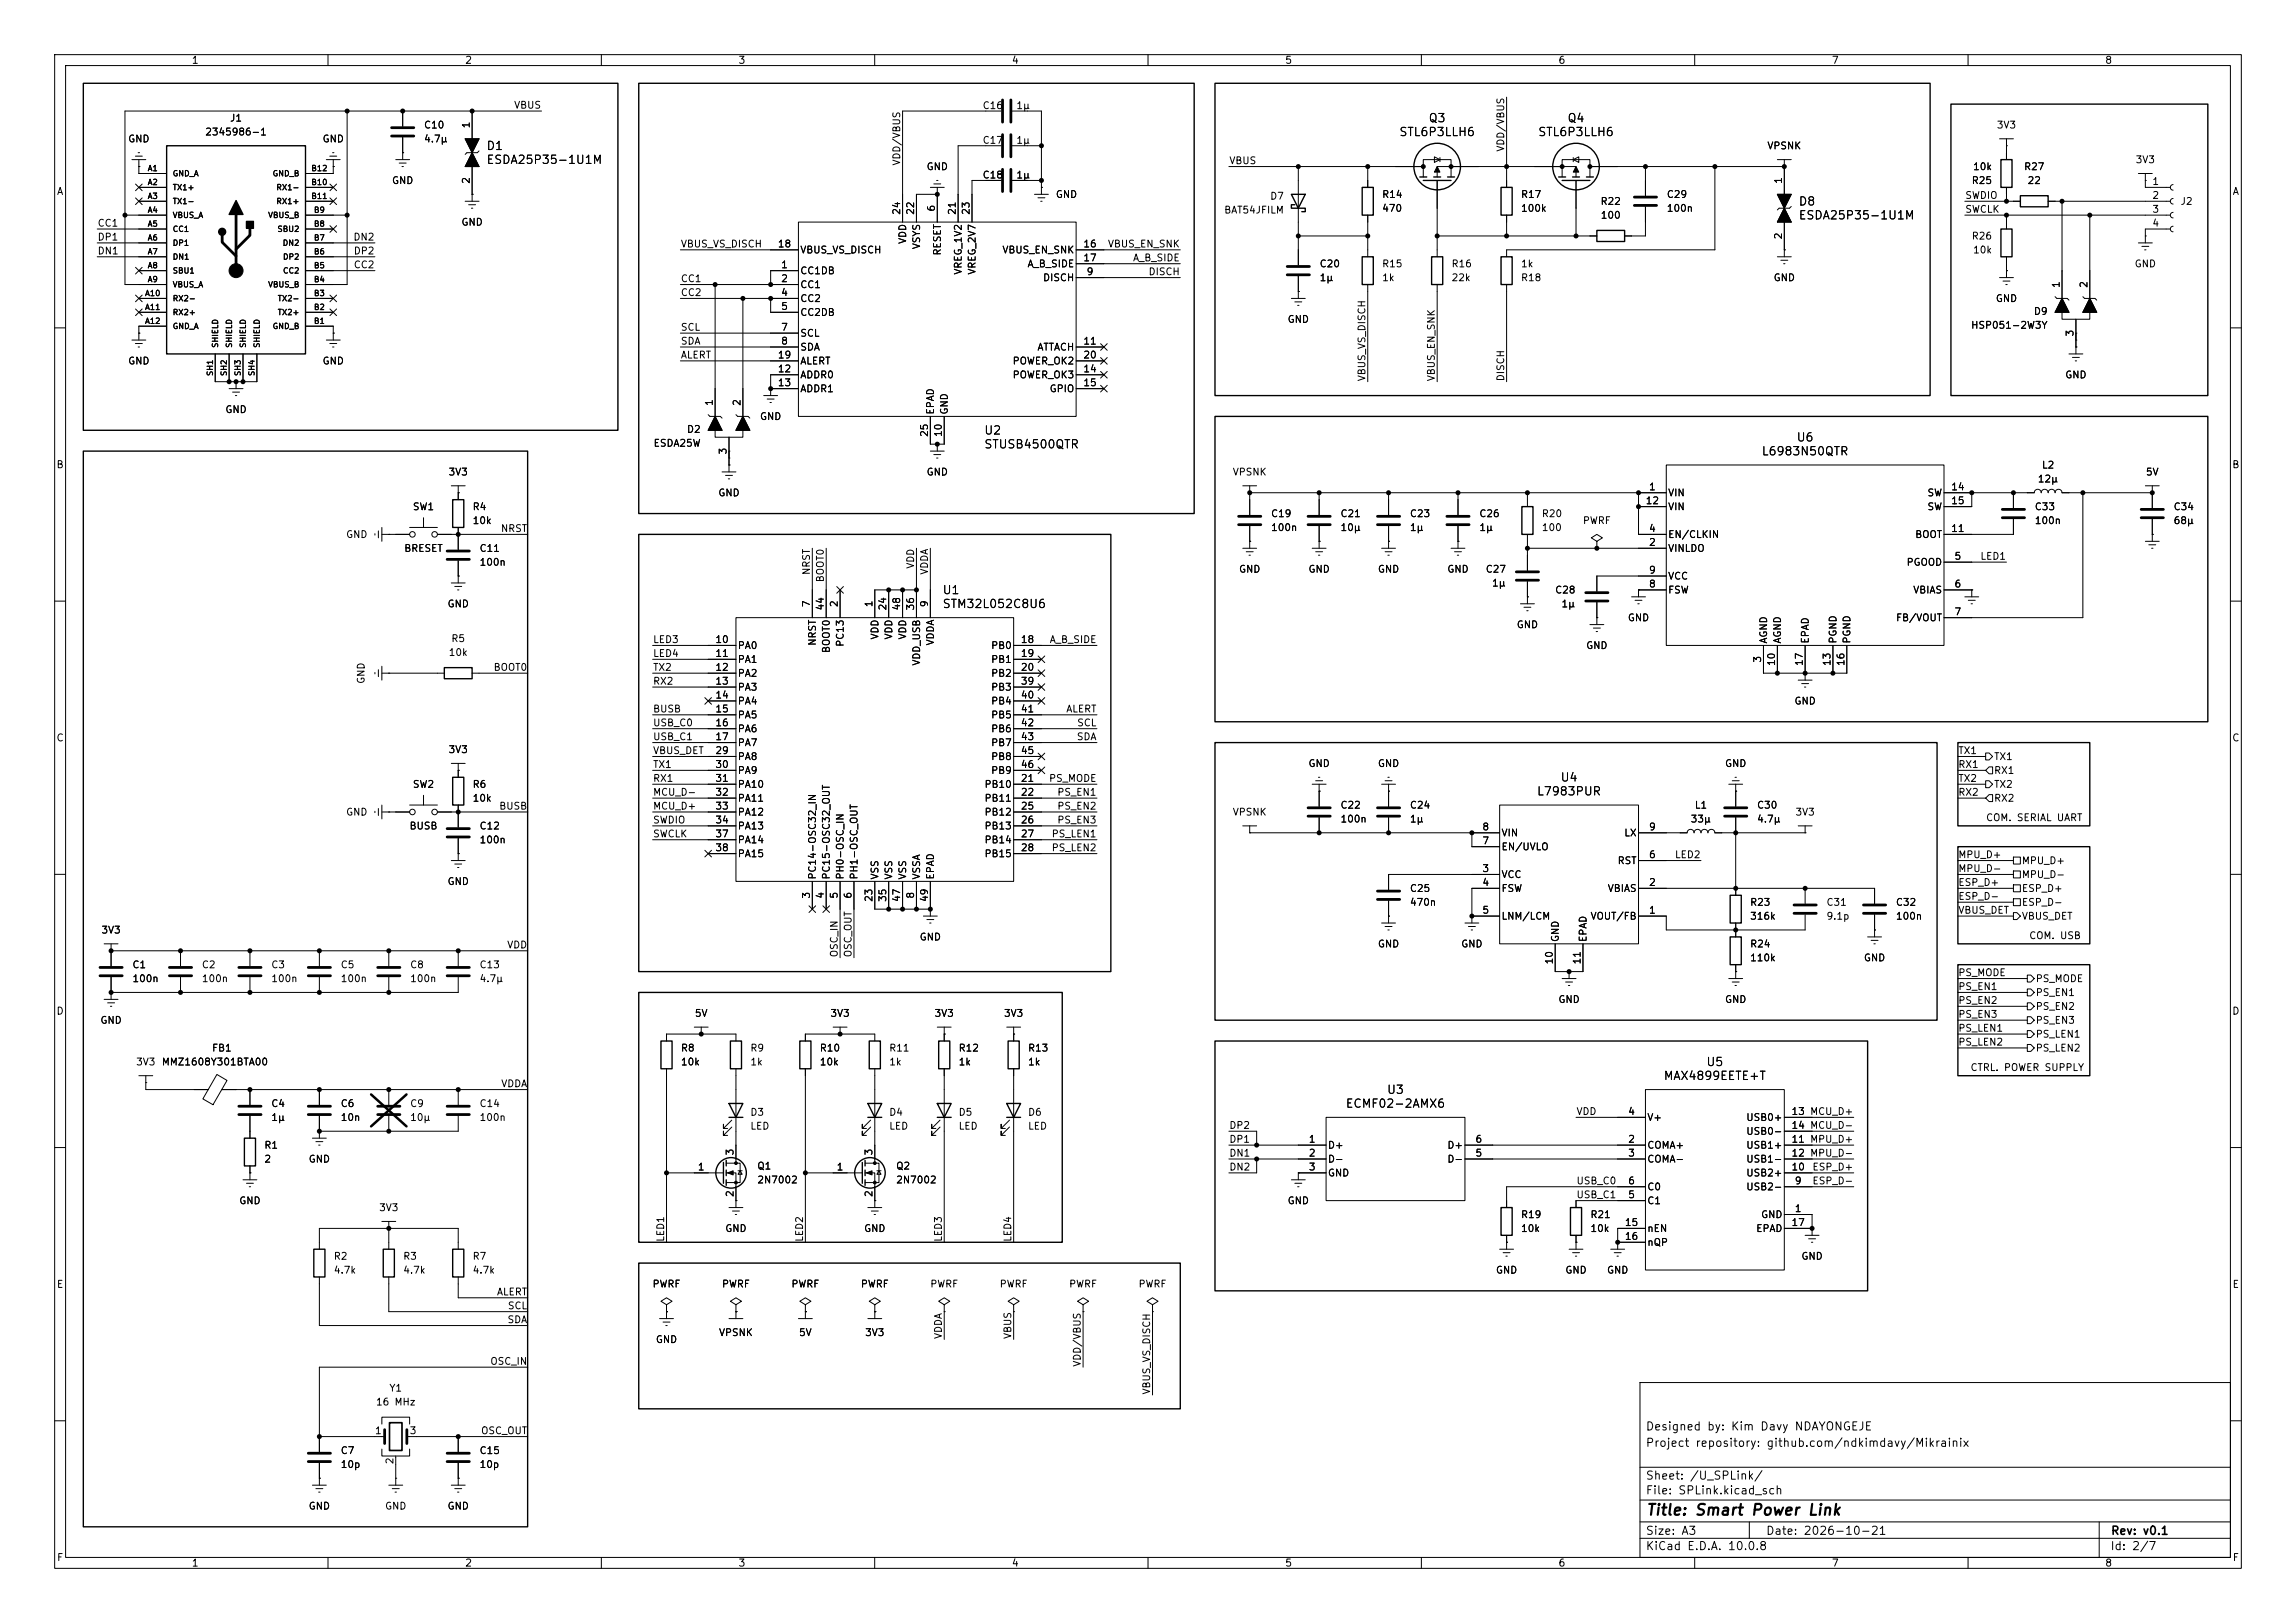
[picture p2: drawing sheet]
<svg xmlns="http://www.w3.org/2000/svg" width="420mm" height="297mm" viewBox="0 0 420 297" stroke-linecap="round" stroke-linejoin="round" font-family="sans-serif">
<defs><g id="words">
<text font-size="2" x="301" y="277.8">Title: Smart Power Link</text>
<g font-size="1.5">
<text x="261.2" y="22.7">Q3</text>
<text x="286.6" y="22.7">Q4</text>
<text x="88.9" y="27.8">D1</text>
<text x="255.8" y="25.3">STL6P3LLH6</text>
<text x="281.2" y="25.3">STL6P3LLH6</text>
<text x="88.9" y="30.4">ESDA25P35-1U1M</text>
<text x="328.9" y="38">D8</text>
<text x="328.9" y="40.5">ESDA25P35-1U1M</text>
<text x="179.9" y="79.9">U2</text>
<text x="179.9" y="82.4">STUSB4500QTR</text>
<text x="322.1" y="83.7">L6983N50QTR</text>
<text x="328.5" y="81.2">U6</text>
<text x="172.3" y="109.1">U1</text>
<text x="172.3" y="111.6">STM32L052C8U6</text>
<text x="285.3" y="143.4">U4</text>
<text x="281" y="145.9">L7983PUR</text>
<text x="312" y="195.5">U5</text>
<text x="246" y="203.1">ECMF02-2AMX6</text>
<text x="253.6" y="200.5">U3</text>
<text x="304.2" y="198">MAX4899EETE+T</text>
<text x="300.9" y="262.1">Designed by: Kim Davy NDAYONGEJE</text>
<text x="300.9" y="265.1">Project repository: github.com/ndkimdavy/Mikrainix</text>
<text x="300.9" y="273.8">File: SPLink.kicad_sch</text>
<text x="300.9" y="271.1">Sheet: /U_SPLink/</text>
<text x="300.9" y="281.2">Size: A3</text>
<text x="322.9" y="281.2">Date: 2026-10-21</text>
<text x="386" y="281.2">Rev: v0.1</text>
<text x="300.9" y="284">KiCad E.D.A. 10.0.8</text>
<text x="385.9" y="284">Id: 2/7</text>
</g>
<g font-size="1.3">
<text x="35" y="12">1</text>
<text x="85" y="12">2</text>
<text x="135" y="12">3</text>
<text x="185" y="12">4</text>
<text x="235" y="12">5</text>
<text x="285" y="12">6</text>
<text x="335" y="12">7</text>
<text x="385" y="12">8</text>
<text x="42" y="22.6">J1</text>
<text x="77.5" y="23.8">C10</text>
<text x="86.2" y="23.6" transform="rotate(-90 86.2 23.6)">1</text>
<text x="93.9" y="20.2">VBUS</text>
<text x="179.6" y="20.3">C16</text>
<text x="185.8" y="20.3">1µ</text>
<text x="365.1" y="23.8">3V3</text>
<text x="23.3" y="26.4">GND</text>
<text x="37.4" y="25.1">2345986-1</text>
<text x="58.9" y="26.4">GND</text>
<text x="77.5" y="26.4">4.7µ</text>
<text x="179.6" y="26.6">C17</text>
<text x="185.8" y="26.6">1µ</text>
<text x="275.5" y="27.9" transform="rotate(-90 275.5 27.9)">VDD/VBUS</text>
<text x="323.2" y="27.6">VPSNK</text>
<text x="10.3" y="36">A</text>
<text x="71.6" y="34">GND</text>
<text x="86.2" y="33.8" transform="rotate(-90 86.2 33.8)">2</text>
<text x="165" y="30.4" transform="rotate(-90 165 30.4)">VDD/VBUS</text>
<text x="169.4" y="31.4">GND</text>
<text x="179.6" y="33">C18</text>
<text x="185.8" y="33">1µ</text>
<text x="224.8" y="30.4">VBUS</text>
<text x="326.3" y="33.8" transform="rotate(-90 326.3 33.8)">1</text>
<text x="360.6" y="34">R25</text>
<text x="360.8" y="31.4">10k</text>
<text x="370.1" y="31.4">R27</text>
<text x="370.8" y="34">22</text>
<text x="390.5" y="30.2">3V3</text>
<text x="393.6" y="34.2">1</text>
<text x="408.3" y="36">A</text>
<text x="17.8" y="41.8">CC1</text>
<text x="84.3" y="41.6">GND</text>
<text x="165" y="39.4" transform="rotate(-90 165 39.4)">24</text>
<text x="167.5" y="39.4" transform="rotate(-90 167.5 39.4)">22</text>
<text x="171.3" y="38.8" transform="rotate(-90 171.3 38.8)">6</text>
<text x="175.1" y="39.4" transform="rotate(-90 175.1 39.4)">21</text>
<text x="177.7" y="39.4" transform="rotate(-90 177.7 39.4)">23</text>
<text x="193" y="36.5">GND</text>
<text x="223.8" y="39.4">BAT54JFILM</text>
<text x="232.2" y="36.8">D7</text>
<text x="252.7" y="36.5">R14</text>
<text x="252.7" y="39.1">470</text>
<text x="278.1" y="36.5">R17</text>
<text x="278.1" y="39.1">100k</text>
<text x="292.7" y="37.8">R22</text>
<text x="292.7" y="40.3">100</text>
<text x="304.8" y="36.5">C29</text>
<text x="304.8" y="39.1">100n</text>
<text x="359.4" y="36.7">SWDIO</text>
<text x="359.4" y="39.2">SWCLK</text>
<text x="393.6" y="36.7">2</text>
<text x="393.6" y="39.2">3</text>
<text x="393.6" y="41.8">4</text>
<text x="398.8" y="37.8">J2</text>
<text x="17.8" y="44.3">DP1</text>
<text x="17.8" y="46.9">DN1</text>
<text x="64.5" y="44.3">DN2</text>
<text x="64.6" y="46.9">DP2</text>
<text x="124.4" y="45.6">VBUS_VS_DISCH</text>
<text x="142.2" y="45.6">18</text>
<text x="146.3" y="46.7">VBUS_VS_DISCH</text>
<text x="166.1" y="44.7" transform="rotate(-90 166.1 44.7)">VDD</text>
<text x="168.6" y="45.7" transform="rotate(-90 168.6 45.7)">VSYS</text>
<text x="172.4" y="46.9" transform="rotate(-90 172.4 46.9)">RESET</text>
<text x="183.2" y="46.7">VBUS_EN_SNK</text>
<text x="198.1" y="45.6">16</text>
<text x="202.5" y="45.6">VBUS_EN_SNK</text>
<text x="326.3" y="43.9" transform="rotate(-90 326.3 43.9)">2</text>
<text x="360.6" y="44.1">R26</text>
<text x="360.8" y="46.7">10k</text>
<text x="64.6" y="49.4">CC2</text>
<text x="124.4" y="51.9">CC1</text>
<text x="142.8" y="49.4">1</text>
<text x="142.8" y="51.9">2</text>
<text x="146.3" y="50.5">CC1DB</text>
<text x="146.3" y="53">CC1</text>
<text x="176.2" y="50.4" transform="rotate(-90 176.2 50.4)">VREG_1V2</text>
<text x="178.8" y="50.4" transform="rotate(-90 178.8 50.4)">VREG_2V7</text>
<text x="187.8" y="49.2">A_B_SIDE</text>
<text x="190.7" y="51.8">DISCH</text>
<text x="198.1" y="48.1">17</text>
<text x="198.7" y="50.7">9</text>
<text x="207.1" y="48.1">A_B_SIDE</text>
<text x="210" y="50.7">DISCH</text>
<text x="241.3" y="49.2">C20</text>
<text x="241.3" y="51.8">1µ</text>
<text x="252.7" y="49.2">R15</text>
<text x="252.7" y="51.8">1k</text>
<text x="265.4" y="49.2">R16</text>
<text x="265.4" y="51.8">22k</text>
<text x="278.1" y="51.8">R18</text>
<text x="278.1" y="49.2">1k</text>
<text x="324.3" y="51.8">GND</text>
<text x="377.1" y="52.8" transform="rotate(-90 377.1 52.8)">1</text>
<text x="382.1" y="52.8" transform="rotate(-90 382.1 52.8)">2</text>
<text x="390.4" y="49.2">GND</text>
<text x="124.4" y="54.5">CC2</text>
<text x="142.8" y="54.5">4</text>
<text x="142.8" y="57">5</text>
<text x="146.3" y="55.6">CC2</text>
<text x="146.3" y="58.1">CC2DB</text>
<text x="235.4" y="59.4">GND</text>
<text x="365" y="55.6">GND</text>
<text x="371.9" y="57.9">D9</text>
<text x="124.4" y="60.8">SCL</text>
<text x="124.4" y="63.4">SDA</text>
<text x="124.4" y="65.9">ALERT</text>
<text x="142.2" y="65.9">19</text>
<text x="142.8" y="60.8">7</text>
<text x="142.8" y="63.4">8</text>
<text x="146.3" y="61.9">SCL</text>
<text x="146.3" y="64.5">SDA</text>
<text x="189.7" y="64.5">ATTACH</text>
<text x="198.1" y="63.4">11</text>
<text x="198.1" y="65.9">20</text>
<text x="360.4" y="60.5">HSP051-2W3Y</text>
<text x="379.6" y="61.7" transform="rotate(-90 379.6 61.7)">3</text>
<text x="23.3" y="67">GND</text>
<text x="58.9" y="67">GND</text>
<text x="142.2" y="68.4">12</text>
<text x="142.2" y="71">13</text>
<text x="146.3" y="69.5">ADDR0</text>
<text x="146.3" y="67">ALERT</text>
<text x="185.1" y="69.5">POWER_OK3</text>
<text x="185.1" y="67">POWER_OK2</text>
<text x="198.1" y="68.4">14</text>
<text x="198.1" y="71">15</text>
<text x="250.1" y="69.9" transform="rotate(-90 250.1 69.9)">VBUS_VS_DISCH</text>
<text x="262.8" y="69.9" transform="rotate(-90 262.8 69.9)">VBUS_EN_SNK</text>
<text x="275.5" y="69.9" transform="rotate(-90 275.5 69.9)">DISCH</text>
<text x="377.7" y="69.5">GND</text>
<text x="41.1" y="75.9">GND</text>
<text x="130.7" y="74.4" transform="rotate(-90 130.7 74.4)">1</text>
<text x="135.8" y="74.4" transform="rotate(-90 135.8 74.4)">2</text>
<text x="138.9" y="77.2">GND</text>
<text x="146.3" y="72.1">ADDR1</text>
<text x="171.1" y="76" transform="rotate(-90 171.1 76)">EPAD</text>
<text x="173.7" y="76" transform="rotate(-90 173.7 76)">GND</text>
<text x="191.9" y="72.1">GPIO</text>
<text x="119.4" y="82.1">ESDA25W</text>
<text x="125.6" y="79.5">D2</text>
<text x="133.2" y="83.3" transform="rotate(-90 133.2 83.3)">3</text>
<text x="170" y="80.1" transform="rotate(-90 170 80.1)">25</text>
<text x="172.6" y="80.1" transform="rotate(-90 172.6 80.1)">10</text>
<text x="10.2" y="86">B</text>
<text x="81.9" y="87.3">3V3</text>
<text x="169.4" y="87.3">GND</text>
<text x="225.4" y="87.3">VPSNK</text>
<text x="372.6" y="88.6">12µ</text>
<text x="373.4" y="86.1">L2</text>
<text x="392.4" y="87.3">5V</text>
<text x="408.2" y="86">B</text>
<text x="75.4" y="93.7">SW1</text>
<text x="86.3" y="93.7">R4</text>
<text x="131.3" y="91.1">GND</text>
<text x="232.4" y="94.9">C19</text>
<text x="245.1" y="94.9">C21</text>
<text x="257.8" y="94.9">C23</text>
<text x="270.5" y="94.9">C26</text>
<text x="281.9" y="94.9">R20</text>
<text x="300.9" y="92.6">12</text>
<text x="301.5" y="90">1</text>
<text x="305" y="91.1">VIN</text>
<text x="305" y="93.7">VIN</text>
<text x="352.5" y="91.1">SW</text>
<text x="352.5" y="93.7">SW</text>
<text x="356.8" y="90">14</text>
<text x="356.8" y="92.6">15</text>
<text x="372.1" y="93.7">C33</text>
<text x="397.5" y="93.7">C34</text>
<text x="63.2" y="98.8">GND</text>
<text x="73.8" y="101.3">BRESET</text>
<text x="86.3" y="96.2">10k</text>
<text x="87.6" y="101.3">C11</text>
<text x="91.5" y="97.7">NRST</text>
<text x="232.4" y="97.5">100n</text>
<text x="245.1" y="97.5">10µ</text>
<text x="257.8" y="97.5">1µ</text>
<text x="270.5" y="97.5">1µ</text>
<text x="281.9" y="97.5">100</text>
<text x="289.4" y="96.2">PWRF</text>
<text x="301.5" y="100.2">2</text>
<text x="301.5" y="97.7">4</text>
<text x="305" y="101.3">VINLDO</text>
<text x="305" y="98.8">EN/CLKIN</text>
<text x="350.2" y="98.8">BOOT</text>
<text x="356.8" y="97.7">11</text>
<text x="372.1" y="96.2">100n</text>
<text x="397.5" y="96.2">68µ</text>
<text x="87.6" y="103.8">100n</text>
<text x="148.5" y="105.3" transform="rotate(-90 148.5 105.3)">NRST</text>
<text x="151" y="106.7" transform="rotate(-90 151 106.7)">BOOT0</text>
<text x="167.5" y="104.2" transform="rotate(-90 167.5 104.2)">VDD</text>
<text x="170.1" y="105.3" transform="rotate(-90 170.1 105.3)">VDDA</text>
<text x="226.5" y="105.1">GND</text>
<text x="239.2" y="105.1">GND</text>
<text x="251.9" y="105.1">GND</text>
<text x="264.6" y="105.1">GND</text>
<text x="271.7" y="105.1">C27</text>
<text x="272.8" y="107.6">1µ</text>
<text x="301.5" y="107.8">8</text>
<text x="301.5" y="105.3">9</text>
<text x="305" y="106.4">VCC</text>
<text x="348.6" y="103.8">PGOOD</text>
<text x="357.4" y="102.7">5</text>
<text x="357.4" y="107.8">6</text>
<text x="362.1" y="102.7">LED1</text>
<text x="81.8" y="111.5">GND</text>
<text x="148.5" y="111.2" transform="rotate(-90 148.5 111.2)">7</text>
<text x="151" y="111.8" transform="rotate(-90 151 111.8)">44</text>
<text x="153.5" y="111.2" transform="rotate(-90 153.5 111.2)">2</text>
<text x="159.9" y="111.2" transform="rotate(-90 159.9 111.2)">1</text>
<text x="162.4" y="111.8" transform="rotate(-90 162.4 111.8)">24</text>
<text x="165" y="111.8" transform="rotate(-90 165 111.8)">48</text>
<text x="167.5" y="111.8" transform="rotate(-90 167.5 111.8)">36</text>
<text x="170" y="111.2" transform="rotate(-90 170 111.2)">9</text>
<text x="284.4" y="108.9">C28</text>
<text x="285.5" y="111.5">1µ</text>
<text x="297.7" y="114">GND</text>
<text x="305" y="108.9">FSW</text>
<text x="346.7" y="114">FB/VOUT</text>
<text x="349.9" y="108.9">VBIAS</text>
<text x="357.4" y="112.9">7</text>
<text x="82.5" y="117.8">R5</text>
<text x="119.4" y="118">LED3</text>
<text x="130.7" y="118">10</text>
<text x="134.8" y="119.1">PA0</text>
<text x="149.6" y="118.3" transform="rotate(-90 149.6 118.3)">NRST</text>
<text x="152.1" y="119.6" transform="rotate(-90 152.1 119.6)">BOOT0</text>
<text x="154.6" y="118.5" transform="rotate(-90 154.6 118.5)">PC13</text>
<text x="161" y="117.1" transform="rotate(-90 161 117.1)">VDD</text>
<text x="163.5" y="117.1" transform="rotate(-90 163.5 117.1)">VDD</text>
<text x="166.1" y="117.1" transform="rotate(-90 166.1 117.1)">VDD</text>
<text x="171.1" y="118.2" transform="rotate(-90 171.1 118.2)">VDDA</text>
<text x="181.2" y="119.1">PB0</text>
<text x="186.6" y="118">18</text>
<text x="191.9" y="118">A_B_SIDE</text>
<text x="277.3" y="115.3">GND</text>
<text x="290" y="119.1">GND</text>
<text x="323.5" y="117.9" transform="rotate(-90 323.5 117.9)">AGND</text>
<text x="326.1" y="117.9" transform="rotate(-90 326.1 117.9)">AGND</text>
<text x="331.2" y="117.9" transform="rotate(-90 331.2 117.9)">EPAD</text>
<text x="336.2" y="117.9" transform="rotate(-90 336.2 117.9)">PGND</text>
<text x="338.8" y="117.9" transform="rotate(-90 338.8 117.9)">PGND</text>
<text x="67" y="125.3" transform="rotate(-90 67 125.3)">GND</text>
<text x="82" y="120.3">10k</text>
<text x="90.2" y="123.1">BOOT0</text>
<text x="119.4" y="120.5">LED4</text>
<text x="119.4" y="125.6">RX2</text>
<text x="119.4" y="123.1">TX2</text>
<text x="130.7" y="120.5">11</text>
<text x="130.7" y="123.1">12</text>
<text x="130.7" y="125.6">13</text>
<text x="134.8" y="121.6">PA1</text>
<text x="134.8" y="124.2">PA2</text>
<text x="168.6" y="121.9" transform="rotate(-90 168.6 121.9)">VDD_USB</text>
<text x="181.2" y="121.6">PB1</text>
<text x="181.2" y="124.2">PB2</text>
<text x="186.6" y="120.5">19</text>
<text x="186.6" y="123.1">20</text>
<text x="186.6" y="125.6">39</text>
<text x="322.4" y="121.4" transform="rotate(-90 322.4 121.4)">3</text>
<text x="325" y="122" transform="rotate(-90 325 122)">10</text>
<text x="330.1" y="122" transform="rotate(-90 330.1 122)">17</text>
<text x="335.1" y="122" transform="rotate(-90 335.1 122)">13</text>
<text x="337.7" y="122" transform="rotate(-90 337.7 122)">16</text>
<text x="119.4" y="130.7">BUSB</text>
<text x="130.7" y="128.1">14</text>
<text x="130.7" y="130.7">15</text>
<text x="134.8" y="126.7">PA3</text>
<text x="134.8" y="129.2">PA4</text>
<text x="134.8" y="131.8">PA5</text>
<text x="181.2" y="126.7">PB3</text>
<text x="181.2" y="129.2">PB4</text>
<text x="181.2" y="131.8">PB5</text>
<text x="186.6" y="128.1">40</text>
<text x="186.6" y="130.7">41</text>
<text x="194.9" y="130.7">ALERT</text>
<text x="328.1" y="129.2">GND</text>
<text x="10.2" y="136">C</text>
<text x="119.4" y="133.2">USB_C0</text>
<text x="119.4" y="135.8">USB_C1</text>
<text x="130.7" y="133.2">16</text>
<text x="130.7" y="135.8">17</text>
<text x="134.8" y="134.3">PA6</text>
<text x="134.8" y="136.9">PA7</text>
<text x="181.2" y="134.3">PB6</text>
<text x="181.2" y="136.9">PB7</text>
<text x="186.6" y="133.2">42</text>
<text x="186.6" y="135.8">43</text>
<text x="196.9" y="135.8">SDA</text>
<text x="196.9" y="133.2">SCL</text>
<text x="408.2" y="136">C</text>
<text x="81.9" y="138.1">3V3</text>
<text x="119.4" y="138.3">VBUS_DET</text>
<text x="119.4" y="143.4">RX1</text>
<text x="119.4" y="140.8">TX1</text>
<text x="130.7" y="138.3">29</text>
<text x="130.7" y="140.8">30</text>
<text x="130.7" y="143.4">31</text>
<text x="134.8" y="139.4">PA8</text>
<text x="134.8" y="141.9">PA9</text>
<text x="181.2" y="139.4">PB8</text>
<text x="181.2" y="141.9">PB9</text>
<text x="186.6" y="143.4">21</text>
<text x="186.6" y="138.3">45</text>
<text x="186.6" y="140.8">46</text>
<text x="191.8" y="143.4">PS_MODE</text>
<text x="239.2" y="140.7">GND</text>
<text x="251.9" y="140.7">GND</text>
<text x="315.4" y="140.7">GND</text>
<text x="358.1" y="140.8">RX1</text>
<text x="358.1" y="143.4">TX2</text>
<text x="358.1" y="138.3">TX1</text>
<text x="364.7" y="139.4">TX1</text>
<text x="364.7" y="141.9">RX1</text>
<text x="63.2" y="149.6">GND</text>
<text x="75.4" y="144.5">SW2</text>
<text x="86.3" y="144.5">R6</text>
<text x="86.3" y="147">10k</text>
<text x="91.2" y="148.5">BUSB</text>
<text x="119.4" y="148.5">MCU_D+</text>
<text x="119.4" y="145.9">MCU_D-</text>
<text x="130.7" y="145.9">32</text>
<text x="130.7" y="148.5">33</text>
<text x="134.8" y="144.5">PA10</text>
<text x="134.8" y="147">PA11</text>
<text x="134.8" y="149.6">PA12</text>
<text x="180" y="144.5">PB10</text>
<text x="180" y="147">PB11</text>
<text x="180" y="149.6">PB12</text>
<text x="186.6" y="145.9">22</text>
<text x="186.6" y="148.5">25</text>
<text x="193.3" y="148.5">PS_EN2</text>
<text x="193.3" y="145.9">PS_EN1</text>
<text x="225.4" y="149.6">VPSNK</text>
<text x="245.1" y="148.3">C22</text>
<text x="257.8" y="148.3">C24</text>
<text x="309.9" y="148.3">L1</text>
<text x="321.3" y="148.3">C30</text>
<text x="328.3" y="149.6">3V3</text>
<text x="358.1" y="145.9">RX2</text>
<text x="364.7" y="144.5">TX2</text>
<text x="364.7" y="147">RX2</text>
<text x="74.8" y="152.1">BUSB</text>
<text x="87.6" y="152.1">C12</text>
<text x="87.6" y="154.6">100n</text>
<text x="119.4" y="151">SWDIO</text>
<text x="119.4" y="153.5">SWCLK</text>
<text x="130.7" y="151">34</text>
<text x="130.7" y="153.5">37</text>
<text x="134.8" y="152.1">PA13</text>
<text x="134.8" y="154.6">PA14</text>
<text x="180" y="152.1">PB13</text>
<text x="180" y="154.6">PB14</text>
<text x="186.6" y="151">26</text>
<text x="186.6" y="153.5">27</text>
<text x="192.3" y="153.5">PS_LEN1</text>
<text x="193.3" y="151">PS_EN3</text>
<text x="245.1" y="150.8">100n</text>
<text x="257.8" y="150.8">1µ</text>
<text x="271" y="154.8">7</text>
<text x="271" y="152.3">8</text>
<text x="274.5" y="155.9">EN/UVLO</text>
<text x="274.5" y="153.4">VIN</text>
<text x="297" y="153.4">LX</text>
<text x="301.5" y="152.3">9</text>
<text x="309.1" y="150.8">33µ</text>
<text x="321.3" y="150.8">4.7µ</text>
<text x="363.2" y="150.6">COM. SERIAL UART</text>
<text x="130.7" y="156.1">38</text>
<text x="134.8" y="157.2">PA15</text>
<text x="149.6" y="161.1" transform="rotate(-90 149.6 161.1)">PC14-OSC32_IN</text>
<text x="152.1" y="161.1" transform="rotate(-90 152.1 161.1)">PC15-OSC32_OUT</text>
<text x="154.6" y="161.1" transform="rotate(-90 154.6 161.1)">PH0-OSC_IN</text>
<text x="157.2" y="161.1" transform="rotate(-90 157.2 161.1)">PH1-OSC_OUT</text>
<text x="161" y="161.1" transform="rotate(-90 161 161.1)">VSS</text>
<text x="163.5" y="161.1" transform="rotate(-90 163.5 161.1)">VSS</text>
<text x="166.1" y="161.1" transform="rotate(-90 166.1 161.1)">VSS</text>
<text x="168.6" y="161.1" transform="rotate(-90 168.6 161.1)">VSSA</text>
<text x="171.1" y="161.1" transform="rotate(-90 171.1 161.1)">EPAD</text>
<text x="180" y="157.2">PB15</text>
<text x="186.6" y="156.1">28</text>
<text x="192.3" y="156.1">PS_LEN2</text>
<text x="271" y="159.9">3</text>
<text x="274.5" y="161">VCC</text>
<text x="295.8" y="158.4">RST</text>
<text x="301.5" y="157.3">6</text>
<text x="306.3" y="157.4">LED2</text>
<text x="358.1" y="159.9">MPU_D-</text>
<text x="358.1" y="157.4">MPU_D+</text>
<text x="369.7" y="158.4">MPU_D+</text>
<text x="369.7" y="161">MPU_D-</text>
<text x="81.8" y="162.3">GND</text>
<text x="148.5" y="164.6" transform="rotate(-90 148.5 164.6)">3</text>
<text x="151" y="164.6" transform="rotate(-90 151 164.6)">4</text>
<text x="153.5" y="164.6" transform="rotate(-90 153.5 164.6)">5</text>
<text x="156.1" y="164.6" transform="rotate(-90 156.1 164.6)">6</text>
<text x="159.9" y="165.2" transform="rotate(-90 159.9 165.2)">23</text>
<text x="162.4" y="165.2" transform="rotate(-90 162.4 165.2)">35</text>
<text x="165" y="165.2" transform="rotate(-90 165 165.2)">47</text>
<text x="167.5" y="164.6" transform="rotate(-90 167.5 164.6)">8</text>
<text x="170" y="165.2" transform="rotate(-90 170 165.2)">49</text>
<text x="257.8" y="163.5">C25</text>
<text x="257.8" y="166.1">470n</text>
<text x="271" y="162.4">4</text>
<text x="271" y="167.5">5</text>
<text x="274.5" y="163.5">FSW</text>
<text x="294" y="163.5">VBIAS</text>
<text x="301.5" y="167.5">1</text>
<text x="301.5" y="162.4">2</text>
<text x="320" y="166.1">R23</text>
<text x="334" y="166.1">C31</text>
<text x="346.7" y="166.1">C32</text>
<text x="358.1" y="162.4">ESP_D+</text>
<text x="358.1" y="165">ESP_D-</text>
<text x="358.1" y="167.5">VBUS_DET</text>
<text x="369.7" y="166.1">ESP_D-</text>
<text x="369.7" y="163.5">ESP_D+</text>
<text x="18.4" y="171.1">3V3</text>
<text x="92.7" y="173.9">VDD</text>
<text x="168.1" y="172.4">GND</text>
<text x="251.9" y="173.7">GND</text>
<text x="267.2" y="173.7">GND</text>
<text x="274.5" y="168.6">LNM/LCM</text>
<text x="285.4" y="172.5" transform="rotate(-90 285.4 172.5)">GND</text>
<text x="290.5" y="172.5" transform="rotate(-90 290.5 172.5)">EPAD</text>
<text x="290.8" y="168.6">VOUT/FB</text>
<text x="320" y="168.6">316k</text>
<text x="320" y="173.7">R24</text>
<text x="334" y="168.6">9.1p</text>
<text x="346.7" y="168.6">100n</text>
<text x="369.7" y="168.6">VBUS_DET</text>
<text x="371.1" y="172.2">COM. USB</text>
<text x="24.1" y="177.5">C1</text>
<text x="36.8" y="177.5">C2</text>
<text x="49.5" y="177.5">C3</text>
<text x="62.2" y="177.5">C5</text>
<text x="74.9" y="177.5">C8</text>
<text x="87.6" y="177.5">C13</text>
<text x="153.5" y="175.3" transform="rotate(-90 153.5 175.3)">OSC_IN</text>
<text x="156.1" y="175.3" transform="rotate(-90 156.1 175.3)">OSC_OUT</text>
<text x="284.3" y="176.6" transform="rotate(-90 284.3 176.6)">10</text>
<text x="289.4" y="176.6" transform="rotate(-90 289.4 176.6)">11</text>
<text x="320" y="176.2">110k</text>
<text x="340.8" y="176.2">GND</text>
<text x="358.1" y="178.9">PS_MODE</text>
<text x="10.2" y="186">D</text>
<text x="24.1" y="180">100n</text>
<text x="36.8" y="180">100n</text>
<text x="49.5" y="180">100n</text>
<text x="62.2" y="180">100n</text>
<text x="74.9" y="180">100n</text>
<text x="87.6" y="180">4.7µ</text>
<text x="285" y="183.8">GND</text>
<text x="315.4" y="183.8">GND</text>
<text x="358.1" y="184">PS_EN2</text>
<text x="358.1" y="181.5">PS_EN1</text>
<text x="372.3" y="185.1">PS_EN2</text>
<text x="372.3" y="180">PS_MODE</text>
<text x="372.3" y="182.6">PS_EN1</text>
<text x="408.2" y="186">D</text>
<text x="18.3" y="187.7">GND</text>
<text x="127" y="186.4">5V</text>
<text x="151.8" y="186.4">3V3</text>
<text x="170.8" y="186.4">3V3</text>
<text x="183.5" y="186.4">3V3</text>
<text x="358.1" y="186.6">PS_EN3</text>
<text x="358.1" y="189.1">PS_LEN1</text>
<text x="358.1" y="191.6">PS_LEN2</text>
<text x="372.3" y="187.7">PS_EN3</text>
<text x="372.3" y="190.2">PS_LEN1</text>
<text x="24.8" y="195.3">3V3</text>
<text x="29.5" y="195.3">MMZ1608Y301BTA00</text>
<text x="38.7" y="192.7">FB1</text>
<text x="124.4" y="192.7">R8</text>
<text x="124.4" y="195.3">10k</text>
<text x="137.1" y="192.7">R9</text>
<text x="137.1" y="195.3">1k</text>
<text x="149.8" y="192.7">R10</text>
<text x="149.8" y="195.3">10k</text>
<text x="162.5" y="192.7">R11</text>
<text x="162.5" y="195.3">1k</text>
<text x="175.2" y="192.7">R12</text>
<text x="175.2" y="195.3">1k</text>
<text x="187.9" y="192.7">R13</text>
<text x="187.9" y="195.3">1k</text>
<text x="360.3" y="196.3">CTRL. POWER SUPPLY</text>
<text x="372.3" y="192.7">PS_LEN2</text>
<text x="49.5" y="202.9">C4</text>
<text x="62.2" y="202.9">C6</text>
<text x="74.9" y="202.9">C9</text>
<text x="87.6" y="202.9">C14</text>
<text x="91.6" y="199.3">VDDA</text>
<text x="49.5" y="205.4">1µ</text>
<text x="62.2" y="205.4">10n</text>
<text x="74.9" y="205.4">10µ</text>
<text x="87.6" y="205.4">100n</text>
<text x="137.1" y="204.5">D3</text>
<text x="137.1" y="207">LED</text>
<text x="162.5" y="204.5">D4</text>
<text x="162.5" y="207">LED</text>
<text x="175.2" y="204.5">D5</text>
<text x="175.2" y="207">LED</text>
<text x="187.9" y="204.5">D6</text>
<text x="187.9" y="207">LED</text>
<text x="224.8" y="209.4">DP1</text>
<text x="224.8" y="206.9">DP2</text>
<text x="239.3" y="209.4">1</text>
<text x="269.8" y="209.4">6</text>
<text x="288.3" y="204.3">VDD</text>
<text x="297.7" y="209.4">2</text>
<text x="297.7" y="204.3">4</text>
<text x="301.2" y="205.4">V+</text>
<text x="319.3" y="205.4">USB0+</text>
<text x="319.3" y="208">USB0-</text>
<text x="327.6" y="209.4">11 MPU_D+</text>
<text x="327.6" y="204.3">13 MCU_D+</text>
<text x="327.6" y="206.9">14 MCU_D-</text>
<text x="327.6" y="209.4">11</text>
<text x="327.6" y="204.3">13</text>
<text x="327.6" y="206.9">14</text>
<text x="48.2" y="210.5">R1</text>
<text x="48.2" y="213.1">2</text>
<text x="56.4" y="213.1">GND</text>
<text x="127.5" y="214.5">1</text>
<text x="134.5" y="211.6" transform="rotate(-90 134.5 211.6)">3</text>
<text x="138.4" y="214.3">Q1</text>
<text x="152.9" y="214.5">1</text>
<text x="159.9" y="211.6" transform="rotate(-90 159.9 211.6)">3</text>
<text x="163.8" y="214.3">Q2</text>
<text x="224.8" y="212">DN1</text>
<text x="224.8" y="214.5">DN2</text>
<text x="239.3" y="212">2</text>
<text x="239.3" y="214.5">3</text>
<text x="242.8" y="210.5">D+</text>
<text x="242.8" y="213.1">D-</text>
<text x="242.8" y="215.6">GND</text>
<text x="264.6" y="213.1">D-</text>
<text x="264.6" y="210.5">D+</text>
<text x="269.8" y="212">5</text>
<text x="297.7" y="212">3</text>
<text x="301.2" y="210.5">COMA+</text>
<text x="301.2" y="213.1">COMA-</text>
<text x="319.3" y="215.6">USB2+</text>
<text x="319.3" y="210.5">USB1+</text>
<text x="319.3" y="213.1">USB1-</text>
<text x="327.6" y="214.5">10</text>
<text x="327.6" y="212">12 MPU_D-</text>
<text x="327.6" y="212">12</text>
<text x="331.4" y="214.5">ESP_D+</text>
<text x="43.7" y="220.7">GND</text>
<text x="69.2" y="221.9">3V3</text>
<text x="134.5" y="219.2" transform="rotate(-90 134.5 219.2)">2</text>
<text x="138.4" y="216.9">2N7002</text>
<text x="159.9" y="219.2" transform="rotate(-90 159.9 219.2)">2</text>
<text x="163.8" y="216.9">2N7002</text>
<text x="235.4" y="220.7">GND</text>
<text x="288.3" y="217">USB_C0</text>
<text x="288.3" y="219.6">USB_C1</text>
<text x="297.7" y="219.6">5</text>
<text x="297.7" y="217">6</text>
<text x="301.2" y="220.7">C1</text>
<text x="301.2" y="218.1">C0</text>
<text x="319.3" y="218.1">USB2-</text>
<text x="328.2" y="217">9</text>
<text x="331.4" y="217">ESP_D-</text>
<text x="121.8" y="227.4" transform="rotate(-90 121.8 227.4)">LED1</text>
<text x="132.6" y="225.8">GND</text>
<text x="147.2" y="227.4" transform="rotate(-90 147.2 227.4)">LED2</text>
<text x="158" y="225.8">GND</text>
<text x="172.6" y="227.4" transform="rotate(-90 172.6 227.4)">LED3</text>
<text x="185.3" y="227.4" transform="rotate(-90 185.3 227.4)">LED4</text>
<text x="278.1" y="223.2">R19</text>
<text x="278.1" y="225.8">10k</text>
<text x="290.8" y="223.2">R21</text>
<text x="290.8" y="225.8">10k</text>
<text x="297.1" y="224.7">15</text>
<text x="297.1" y="227.2">16</text>
<text x="301.2" y="225.8">nEN</text>
<text x="321.1" y="225.8">EPAD</text>
<text x="322" y="223.2">GND</text>
<text x="327.6" y="224.7">17</text>
<text x="328.2" y="222.1">1</text>
<text x="60.9" y="230.8">R2</text>
<text x="60.9" y="233.4">4.7k</text>
<text x="73.6" y="230.8">R3</text>
<text x="73.6" y="233.4">4.7k</text>
<text x="86.3" y="230.8">R7</text>
<text x="86.3" y="233.4">4.7k</text>
<text x="273.5" y="233.4">GND</text>
<text x="286.2" y="233.4">GND</text>
<text x="293.8" y="233.4">GND</text>
<text x="301.2" y="228.3">nQP</text>
<text x="329.4" y="230.8">GND</text>
<text x="10.3" y="236">E</text>
<text x="90.8" y="237.4">ALERT</text>
<text x="92.8" y="239.9">SCL</text>
<text x="119.3" y="235.9">PWRF</text>
<text x="132" y="235.9">PWRF</text>
<text x="144.7" y="235.9">PWRF</text>
<text x="157.4" y="235.9">PWRF</text>
<text x="170.1" y="235.9">PWRF</text>
<text x="182.8" y="235.9">PWRF</text>
<text x="195.5" y="235.9">PWRF</text>
<text x="208.2" y="235.9">PWRF</text>
<text x="408.3" y="236">E</text>
<text x="92.7" y="242.4">SDA</text>
<text x="131.4" y="244.8">VPSNK</text>
<text x="146" y="244.8">5V</text>
<text x="158.1" y="244.8">3V3</text>
<text x="172.6" y="245.1" transform="rotate(-90 172.6 245.1)">VDDA</text>
<text x="185.3" y="245.1" transform="rotate(-90 185.3 245.1)">VBUS</text>
<text x="89.6" y="250.1">OSC_IN</text>
<text x="119.9" y="246.1">GND</text>
<text x="198" y="250.2" transform="rotate(-90 198 250.2)">VDD/VBUS</text>
<text x="68.7" y="257.5">16 MHz</text>
<text x="71.1" y="255">Y1</text>
<text x="210.7" y="255.3" transform="rotate(-90 210.7 255.3)">VBUS_VS_DISCH</text>
<text x="68.5" y="262.8">1</text>
<text x="74.8" y="262.8">3</text>
<text x="87.9" y="262.8">OSC_OUT</text>
<text x="62.2" y="266.4">C7</text>
<text x="62.2" y="268.9">10p</text>
<text x="72.3" y="268.1" transform="rotate(-90 72.3 268.1)">2</text>
<text x="87.6" y="266.4">C15</text>
<text x="87.6" y="268.9">10p</text>
<text x="56.4" y="276.6">GND</text>
<text x="70.3" y="276.6">GND</text>
<text x="81.8" y="276.6">GND</text>
<text x="10.3" y="286">F</text>
<text x="35" y="287">1</text>
<text x="85" y="287">2</text>
<text x="135" y="287">3</text>
<text x="185" y="287">4</text>
<text x="235" y="287">5</text>
<text x="285" y="287">6</text>
<text x="335" y="287">7</text>
<text x="385" y="287">8</text>
<text x="408.3" y="286">F</text>
</g>
<g font-size="1">
<text x="26.9" y="31.6">A1</text>
<text x="26.9" y="34.1">A2</text>
<text x="31.5" y="32.5">GND_A</text>
<text x="31.5" y="35.1">TX1+</text>
<text x="49.8" y="32.5">GND_B</text>
<text x="50.5" y="35.1">RX1-</text>
<text x="56.8" y="34.1">B10</text>
<text x="56.8" y="31.6">B12</text>
<text x="26.9" y="39.2">A4</text>
<text x="26.9" y="41.7">A5</text>
<text x="26.9" y="36.6">A3</text>
<text x="31.5" y="40.1">VBUS_A</text>
<text x="31.5" y="37.6">TX1-</text>
<text x="49" y="40.1">VBUS_B</text>
<text x="50.5" y="37.6">RX1+</text>
<text x="56.8" y="36.6">B11</text>
<text x="57.3" y="41.7">B8</text>
<text x="57.3" y="39.2">B9</text>
<text x="26.9" y="44.3">A6</text>
<text x="26.9" y="46.8">A7</text>
<text x="31.5" y="42.7">CC1</text>
<text x="31.5" y="45.2">DP1</text>
<text x="31.5" y="47.8">DN1</text>
<text x="50.6" y="42.7">SBU2</text>
<text x="51.6" y="45.2">DN2</text>
<text x="51.7" y="47.8">DP2</text>
<text x="57.3" y="46.8">B6</text>
<text x="57.3" y="44.3">B7</text>
<text x="26.9" y="49.3">A8</text>
<text x="26.9" y="51.9">A9</text>
<text x="31.5" y="50.3">SBU1</text>
<text x="31.5" y="52.8">VBUS_A</text>
<text x="49" y="52.8">VBUS_B</text>
<text x="51.7" y="50.3">CC2</text>
<text x="57.3" y="51.9">B4</text>
<text x="57.3" y="49.3">B5</text>
<text x="26.4" y="54.4">A10</text>
<text x="26.4" y="57">A11</text>
<text x="26.4" y="59.5">A12</text>
<text x="31.5" y="55.4">RX2-</text>
<text x="31.5" y="57.9">RX2+</text>
<text x="50.7" y="57.9">TX2+</text>
<text x="50.7" y="55.4">TX2-</text>
<text x="57.3" y="59.5">B1</text>
<text x="57.3" y="57">B2</text>
<text x="57.3" y="54.4">B3</text>
<text x="31.5" y="60.5">GND_A</text>
<text x="40.1" y="63.8" transform="rotate(-90 40.1 63.8)">SHIELD</text>
<text x="42.7" y="63.8" transform="rotate(-90 42.7 63.8)">SHIELD</text>
<text x="45.2" y="63.8" transform="rotate(-90 45.2 63.8)">SHIELD</text>
<text x="47.8" y="63.8" transform="rotate(-90 47.8 63.8)">SHIELD</text>
<text x="49.8" y="60.5">GND_B</text>
<text x="39.2" y="68.9" transform="rotate(-90 39.2 68.9)">SH1</text>
<text x="41.7" y="68.9" transform="rotate(-90 41.7 68.9)">SH2</text>
<text x="44.3" y="68.9" transform="rotate(-90 44.3 68.9)">SH3</text>
<text x="46.8" y="68.9" transform="rotate(-90 46.8 68.9)">SH4</text>
</g>
</g></defs>
<g fill="none" stroke="#000" stroke-width=".18">
<path d="M10 10h400v277h-400zM12 12h396v273h-396zM60 10v2M110 10v2M160 10v2M210 10v2M260 10v2M275.6 17.8v16.5M310 10v2M360 10v2M22.9 39.4h7.6M24.1 29.2h2.6"/>
<path d="M24.8 28.6h1.2M24.8 36.2l1.2 1.2M24.8 33.7l1.2 1.2M25.3 27.9h.2M25.4 30.5h.1M25.4 36.8h5.1M25.4 34.3h5.1M25.4 29.2v2.6h5.1M26 36.2l-1.2 1.2M26 33.7l-1.2 1.2M55.9 36.8h5.1M55.9 34.3h5.1"/>
<path d="M55.9 39.4h7.6M59.7 29.2h2.5M60.3 28.6h1.3M60.4 36.2l1.2 1.2M60.4 33.7l1.2 1.2M60.8 27.9h.3M61 30.5h.1M61 29.2v2.6h-5.1M61.6 36.2l-1.2 1.2M61.6 33.7l-1.2 1.2M63.5 20.3v31.8h-7.6M72.4 29.2h2.5"/>
<path d="M73 29.8h1.3M73.5 30.5h.3M73.7 27.9h.1M73.7 20.3v2.8M73.7 25.1v4.1M85.1 36.8h2.5M85.1 25.4h2.5l-2.5 5.1h2.5zM85.7 37.5h1.3M86.2 38.1h.3M86.4 35.6h.1M86.4 20.3v5.1M86.4 30.5v6.3"/>
<path d="M87.6 27.6l-.3 .3h-1.9l-.3 .4M99.1 20.3h-76.2v31.8h7.6M170.2 34.3h2.5M170.8 33.7h1.3M171.3 33h.3M171.4 35.6h.1M171.4 34.3v6.3M171.4 35.6h-3.8v5M183.1 26.7h-7.8v13.9M183.1 33h-5.3v7.6M183.1 20.3h-18v20.3M185.2 20.3h5.3v15.3"/>
<path d="M185.2 33h5.3M185.2 26.7h5.3M189.2 35.6h2.6M189.9 36.2h1.2M190.4 36.8h.2M190.5 34.3h.1M224.8 30.5h35.5M237.5 30.5v18M250.2 30.5v3.8M250.2 39.4v7.6M260.3 32.4v-3.2h5.1v3.2M262.4 28.7l1 .5-1 .5z"/>
<path d="M262.9 33v14M263.4 28.8v.8M265.2 30.5h-2.3v1.9M265.4 30.5h20.3M275.6 39.4v3.8M285.7 32.4v-3.2h5.1v3.2M286 30.5h2.3v1.9M287.8 29.2l1-.5v1zM287.8 28.8v.8M288.3 33v10.2M290.8 30.5h35.6M301 30.5v5.3"/>
<path d="M301 37.8v5.4h-3.8M313.7 30.5v15.2h-38.1v1.3M325.1 35.6h2.6l-1.3 2.5zM325.1 29.2h2.6M326.4 30.5h.1M326.4 29.2v6.4M326.4 38.1l1.3 2.5h-2.6zM327.7 37.8l-.4 .3h-1.9l-.3 .3M359.4 36.8h10.2M359.4 39.4h37.6M365.8 25.4h2.5M367 26.7h.1"/>
<path d="M367 25.4v3.8M367 34.3v2.5M367 39.4v2.5M374.6 36.8h22.4M377.2 36.8v17.8M382.3 39.4v15.2M391.2 31.8h2.5M392.4 33h.1M392.4 31.8v2.5h4.6M397.5 33.8l-.3 .1-.2 .4 .1 .3 .4 .2M397.5 36.3l-.3 .1-.2 .4 .1 .4 .4 .1M397.5 38.9l-.3 .1-.2 .4 .1 .3 .4 .2"/>
<path d="M17.8 41.9h12.7M17.8 44.5h12.7M17.8 47h12.7M24.8 48.9l1.2 1.2M24.8 54l1.2 1.2M24.8 56.5l1.2 1.3M25.4 49.5h5.1M25.4 54.6h5.1M25.4 57.2h5.1M26 48.9l-1.2 1.2M26 54l-1.2 1.2M26 56.5l-1.2 1.3"/>
<path d="M30.5 59.7h-5.1v2.5M55.9 49.5h12.7M55.9 54.6h5.1M55.9 57.2h5.1M55.9 41.9h5.1M55.9 44.5h12.7M55.9 47h12.7M55.9 59.7h5.1v2.5M60.4 41.3l1.2 1.2M60.4 56.5l1.2 1.3M60.4 54l1.2 1.2M61.6 41.3l-1.2 1.2"/>
<path d="M61.6 56.5l-1.2 1.3M61.6 54l-1.2 1.2M124.5 52.1h21.5M124.5 54.6h21.5M124.5 45.7h21.5M130.8 52.1v24.1M135.9 54.6v21.6M141 54.6v2.6h5M146 40.6h50.8v35.6h-50.8zM146 49.5h-5v2.6M196.8 50.8h19.1M196.8 45.7h19.1"/>
<path d="M196.8 48.3h19.1M236.2 54.6h2.6M236.9 55.2h1.2M237.4 55.9h.2M237.5 53.3h.1M237.5 50.5v4.1M237.5 43.2h12.7M250.2 52.1v17.8M262.9 52.1v17.8M262.9 43.2h29.2M275.6 52.1v17.8M325.1 47h2.6"/>
<path d="M325.8 47.6h1.2M326.3 48.3h.2M326.4 45.7h.1M326.4 40.6v6.4M365.8 50.8h2.5M366.4 51.4h1.3M366.9 52.1h.3M367 49.5h.1M367 47v3.8M375.9 54.3l.3 .3h1.9l.4 .3M377.2 57.2v1.2h5.1v-1.2M377.2 54.6l1.3 2.6h-2.6z"/>
<path d="M379.7 58.4v6.4M381 54.3l.3 .3h1.9l.3 .3M382.3 57.2h.1M382.3 54.6l1.2 2.6h-2.5zM391.2 44.5h2.5M391.8 45.1h1.3M392.3 45.7h.3M392.4 43.2h.1M397 41.9h-4.6v2.6M397.5 41.4l-.3 .1-.2 .4 .1 .3 .4 .2M10 60h2M24.1 62.2h2.6"/>
<path d="M24.8 62.9h1.2M25.3 63.5h.2M25.4 61h.1M39.4 64.8v5.1h7.6v-5.1M41.9 71.1h2.5M41.9 64.8v5.1M42.5 71.8h1.3M43.1 72.4h.2M43.2 69.9h.1M43.2 69.9v1.2M44.4 64.8v5.1M59.7 62.2h2.5"/>
<path d="M60.3 62.9h1.3M60.8 63.5h.3M61 61h.1M124.5 61h21.5M124.5 63.5h21.5M124.5 66h21.5M129.5 75.9l.4 .3h1.9l.3 .3M130.8 78.7v1.3h5.1v-1.3M130.8 76.2l1.3 2.5h-2.6zM134.6 75.9l.3 .3h1.9l.4 .3M135.9 78.7h.1M135.9 76.2l1.3 2.5h-2.6z"/>
<path d="M139.7 72.4h2.5M140.3 73h1.3M140.8 73.7h.3M141 71.1h.1M141 71.1h5M146 68.6h-5v3.8M170.2 76.2v5.1h2.5v-5.1M196.8 63.5h5.1M196.8 68.6h5.1M196.8 71.1h5.1M196.8 66h5.1M201.3 70.5l1.2 1.2"/>
<path d="M201.3 65.4l1.2 1.2M201.3 62.9l1.2 1.2M201.3 68l1.2 1.2M202.5 70.5l-1.2 1.2M202.5 65.4l-1.2 1.2M202.5 62.9l-1.2 1.2M202.5 68l-1.2 1.2M378.5 64.8h2.5M379.1 65.4h1.3M379.6 66h.3M379.7 63.5h.1M379.7 61h.1"/>
<path d="M379.7 62.2h.1M408 60h2M68.6 97.7v.2M69.2 97.2v1.2M69.8 97.8h5.1M69.8 96.5v2.6M71.1 97.8h.1M74.9 96.5h5.1M77.5 94.7v1.8M80 97.8h16.5M82.5 88.9h2.6M83.8 90.2h.1"/>
<path d="M83.8 88.9v2.5M83.8 96.5v4.1M132.1 86.4h2.5M132.7 87h1.3M133.2 87.6h.3M133.3 82.6h.1M133.3 83.8h.1M133.3 85.1h.1M133.3 80v6.4M170.2 82.6h2.5M170.8 83.2h1.3M171.3 83.8h.3"/>
<path d="M171.4 81.3h.1M171.4 81.3v1.3M227.3 88.9h2.6M228.6 99.1h.1M228.6 90.2h.1M228.6 90.2h76.2M228.6 88.9v5.3M228.6 96.3v4M241.3 99.1h.1M241.3 90.2v4M241.3 96.3v4M254 99.1h.1"/>
<path d="M254 90.2v4M254 96.3v4M266.7 99.1h.1M266.7 90.2v4M266.7 96.3v4M279.4 90.2v2.5M279.4 97.8v6.6M292.1 99.1l1-.7-1-.6-1 .6 1 .7v1.2M299.7 90.2v7.6h5.1M299.7 92.7h5.1M304.8 85.1h50.8v33h-50.8zM355.6 90.2h16.5a.64 .64 0 0 1 .6-.7 .64 .64 0 0 1 .7 .7 .64 .64 0 0 1 .6-.7 .64 .64 0 0 1 .6 .7 .64 .64 0 0 1 .7-.7 .64 .64 0 0 1 .6 .7 .64 .64 0 0 1 .7-.7 .64 .64 0 0 1 .6 .7h16.5"/>
<path d="M360.7 90.2v2.5h-5.1M368.3 95v2.8h-12.7M368.3 90.2v2.8M381 90.2v22.8h-25.4M392.4 88.9h2.6M392.4 99.1h2.6M393.1 99.7h1.2M393.7 90.2h.1M393.7 97.8h.1M393.7 88.9v4.1M393.7 95v4.1M10 110h2"/>
<path d="M82.5 106.7h2.6M83.2 107.3h1.3M83.7 108h.2M83.8 105.4h.1M83.8 102.6v4.1M119.4 118.1h15.2M134.6 113h50.8v48.3h-50.8zM148.6 100.3v12.7M151.1 100.3v12.7M153.1 107.3l1.2 1.3M153.7 108v5M154.3 107.3l-1.2 1.3"/>
<path d="M162.6 108v5M165.1 108v5M167.6 108h-7.6v5M167.6 100.3v12.7M170.2 100.3v12.7M185.4 118.1h15.3M227.3 100.3h2.6M228 101h1.2M228.5 101.6h.2M240 100.3h2.6M240.7 101h1.2M241.2 101.6h.2"/>
<path d="M252.7 100.3h2.6M253.4 101h1.2M253.9 101.6h.2M265.4 100.3h2.6M266.1 101h1.2M266.6 101.6h.2M278.1 110.5h2.6M278.8 111.1h1.2M279.3 111.8h.2M279.4 109.2h.1M279.4 106.4v4.1M279.4 100.3h25.4"/>
<path d="M290.8 114.3h2.6M291.5 114.9h1.2M292 115.6h.2M292.1 100.3h.1M292.1 113h.1M292.1 110.2v4.1M298.4 109.2h2.6M299.1 109.9h1.3M299.6 110.5h.2M299.7 108h.1M299.7 108v1.2M299.7 108h5.1"/>
<path d="M304.8 105.4h-12.7v2.8M322.6 118.1v5.1h15.2v-5.1M325.1 118.1v5.1M330.2 118.1v6.4M335.3 118.1v5.1M355.6 108h5.1M355.6 102.9h11.4M359.4 109.2h2.5M360 109.9h1.3M360.6 110.5h.2M360.7 108h.1M360.7 108v1.2"/>
<path d="M393.6 100.3h.2M408 110h2M68.6 123.1v.2M69.2 122.6v1.2M69.8 121.9v2.6M69.8 123.2h11.5M71.1 123.2h.1M82.5 139.7h2.6M83.8 139.7v2.5M86.4 123.2h10.1M119.4 123.2h15.2M119.4 125.7h15.2"/>
<path d="M119.4 120.7h15.2M119.4 130.8h15.2M119.4 133.4h15.2M119.4 135.9h15.2M119.4 138.4h15.2M128.9 127.7l1.2 1.2M129.5 128.3h5.1M130.1 127.7l-1.2 1.2M185.4 123.2h5.1M185.4 125.7h5.1M185.4 120.7h5.1M185.4 128.3h5.1"/>
<path d="M185.4 130.8h15.3M185.4 133.4h15.3M185.4 135.9h15.3M185.4 138.4h5.1M189.9 127.7l1.2 1.2M189.9 120l1.2 1.3M189.9 122.6l1.2 1.2M189.9 137.8l1.2 1.2M189.9 125.1l1.2 1.2M191.1 127.7l-1.2 1.2M191.1 120l-1.2 1.3M191.1 122.6l-1.2 1.2"/>
<path d="M191.1 137.8l-1.2 1.2M191.1 125.1l-1.2 1.2M328.9 124.5h2.6M329.6 125.1h1.2M330.1 125.7h.2M330.2 123.2h.1M358.1 138.4h5.1M363.2 137.8h.7l.6 .6-.6 .7h-.7zM10 160h2M68.6 148.5v.2M69.2 148v1.2M69.8 147.3v2.6"/>
<path d="M69.8 148.6h5.1M71.1 148.6h.1M74.9 147.3h5.1M77.5 145.5v1.8M80 148.6h16.5M82.5 157.5h2.6M83.2 158.1h1.3M83.7 158.8h.2M83.8 141h.1M83.8 156.2h.1M83.8 147.3v4.1M83.8 153.4v4.1"/>
<path d="M119.4 151.1h15.2M119.4 143.5h15.2M119.4 146.1h15.2M119.4 148.6h15.2M119.4 153.7h15.2M119.4 141h15.2M128.9 155.6l1.2 1.2M129.5 156.2h5.1M130.1 155.6l-1.2 1.2M185.4 151.1h15.3M185.4 143.5h15.3M185.4 146.1h15.3"/>
<path d="M185.4 148.6h15.3M185.4 153.7h15.3M185.4 156.2h15.3M185.4 141h5.1M189.9 140.4l1.2 1.2M191.1 140.4l-1.2 1.2M227.3 151.1h2.6M228.6 152.4h.1M228.6 152.4h45.7M228.6 151.1v1.3M240 143.5h2.6M240.7 142.9h1.2"/>
<path d="M241.2 142.2h.2M241.3 144.8h.1M241.3 143.5v4.1M241.3 149.6v2.8M252.7 143.5h2.6M253.4 142.9h1.2M253.9 142.2h.2M254 144.8h.1M254 143.5v4.1M254 149.6v2.8M269.2 152.4v2.5h5.1M274.3 147.3h25.4v25.4h-25.4z"/>
<path d="M299.7 152.4h8.9a.64 .64 0 0 1 .6-.6 .64 .64 0 0 1 .7 .6 .64 .64 0 0 1 .6-.6 .64 .64 0 0 1 .6 .6 .64 .64 0 0 1 .7-.6 .64 .64 0 0 1 .6 .6 .64 .64 0 0 1 .7-.6 .64 .64 0 0 1 .6 .6h16.5M299.7 157.5h11.4M316.2 143.5h2.6M316.9 142.9h1.2M317.4 142.2h.2M317.5 144.8h.1M317.5 143.5v4.1M317.5 149.6v14.2M328.9 151.1h2.6M330.2 152.4h.1M330.2 151.1v1.3M358.1 157.5h10.2"/>
<path d="M358.1 143.5h5.1M358.1 146.1h5.1M358.1 141h5.1M363.2 142.9h.7l.6 .6-.6 .6h-.7zM363.9 140.3h.6v1.3h-.6l-.7-.6zM363.9 145.4h.6v1.3h-.6l-.7-.6zM368.3 156.8h1.3v1.3h-1.3zM368.3 159.4h1.3v1.3h-1.3zM408 160h2M19 172.7h2.6M20.3 174h.1M20.3 172.7v4.1"/>
<path d="M20.3 178.8v4.1M20.3 174h76.2M33 174v2.8M33 178.8v2.8M45.7 174v2.8M45.7 178.8v2.8M58.4 174v2.8M58.4 178.8v2.8M71.1 174v2.8M71.1 178.8v2.8M83.8 174v2.8M83.8 178.8v2.8h-63.5"/>
<path d="M148 165.8l1.2 1.2M148.6 161.3v5.1M149.2 165.8l-1.2 1.2M150.5 165.8l1.2 1.2M151.1 161.3v5.1M151.7 165.8l-1.2 1.2M153.7 161.3v14M156.2 161.3v14M160 161.3v5.1h10.2M162.6 161.3v5.1M165.1 161.3v5.1M167.6 161.3v5.1"/>
<path d="M168.9 167.6h2.5M169.5 168.3h1.3M170.1 168.9h.2M170.2 166.4h.1M170.2 161.3v6.3M252.7 168.9h2.6M253.4 169.5h1.2M253.9 170.2h.2M254 167.6h.1M254 164.8v4.1M268 168.9h2.5M268.6 169.5h1.3"/>
<path d="M269.1 170.2h.3M269.2 167.6h.1M269.2 167.6h5.1M274.3 160h-20.3v2.8M274.3 162.6h-5.1v6.3M284.5 172.7v5.1h5.1v-5.1M285.7 179.1h2.6M286.4 179.7h1.3M287 177.8h.1M287 177.8v1.3M299.7 162.6h43.2v2.8M316.2 179.1h2.6"/>
<path d="M316.9 179.7h1.2M317.5 177.8h.1M317.5 168.9v2.6M317.5 176.5v2.6M330.2 167.4v2.8h-25.4v-2.6h-5.1M330.2 162.6v2.8M341.6 171.5h2.6M342.3 172.1h1.2M342.8 172.7h.2M342.9 170.2h.1M342.9 167.4v4.1M358.1 160h10.2"/>
<path d="M358.1 167.6h10.2M358.1 179.1h12.7M358.1 162.6h10.2M358.1 165.1h10.2M368.3 167h.6l.7 .6-.7 .7h-.6zM368.3 164.5h1.3v1.2h-1.3zM368.3 161.9h1.3v1.3h-1.3zM370.8 178.4h.7l.6 .7-.6 .6h-.7zM19 182.9h2.6M19.7 183.5h1.3M20.2 184.2h.2M20.3 181.6h.1"/>
<path d="M25.4 196.9h2.5M26.7 198.1h.1M26.7 196.9v2.5h11.4M39.7 196.6l1.8 1.1-2.5 4.5-1.9-1.1zM40.6 199.4h55.9M45.7 199.4v2.8M58.4 199.4v2.8M71.1 199.4v2.8M83.8 199.4v2.8M121.9 190.5v-1.3h12.7v1.3M121.9 195.6v31.7M127 188h2.5"/>
<path d="M128.3 189.2h.1M128.3 188v1.2M134.6 195.6v17.3M147.3 190.5v-1.3h12.7v1.3M147.3 195.6v31.7M152.4 188h2.5M153.7 189.2h.1M153.7 188v1.2M160 195.6v17.3M171.4 188h2.6M172.7 189.2h.1M172.7 188v2.5"/>
<path d="M172.7 195.6v31.7M184.1 188h2.6M185.4 189.2h.1M185.4 188v2.5M185.4 195.6v31.7M286.9 180.3h.2M301 199.4h25.4v33h-25.4zM317.4 180.3h.2M358.1 184.2h12.7M358.1 186.7h12.7M358.1 191.8h12.7M358.1 189.2h12.7"/>
<path d="M358.1 181.6h12.7M370.8 183.5h.7l.6 .7-.6 .6h-.7zM370.8 181h.7l.6 .6-.6 .6h-.7zM370.8 186.1h.7l.6 .6-.6 .6h-.7zM370.8 188.6h.7l.6 .6-.6 .7h-.7zM370.8 191.1h.7l.6 .7-.6 .6h-.7zM10 210h2M44.4 215.9h2.6M45.1 216.5h1.3M45.6 217.2h.2M45.7 214.6h.1M45.7 204.2v4.1"/>
<path d="M45.7 213.4v2.5M57.1 208.3h2.6M57.8 208.9h1.3M58.3 209.6h.2M58.4 207h.1M58.4 204.2v4.1M71.1 204.2v2.8M83.8 204.2v2.8h-25.4M121.9 214.6h10.4M132.8 212.9h2.6v3.5h-2.6M132.8 214.6h1.8v6.4M133.9 206.2l-1.6 1.6v-.8v.8h.8"/>
<path d="M133.9 205l-1.6 1.5v-.8v.8h.8M134.6 219.7h.1M135 214.2h.8M135.4 214.2l.4 .7h-.8zM147.3 214.6h10.4M158.2 212.9h2.6v3.5h-2.6M158.2 214.6h1.8v6.4M159.3 206.2l-1.6 1.6v-.8v.8h.8M159.3 205l-1.6 1.5v-.8v.8h.8M160 219.7h.1M160.4 214.2h.8M160.8 214.2l.4 .7h-.8z"/>
<path d="M172 206.2l-1.6 1.6v-.8v.8h.8M172 205l-1.6 1.5v-.8v.8h.8M184.7 206.2l-1.6 1.6v-.8v.8h.8M184.7 205l-1.6 1.5v-.8v.8h.8M224.8 209.6h17.8M224.8 212.1h17.8M224.8 207h5.1v2.6M229.9 212.1v2.5h-5.1M236.2 215.9h2.6M236.9 216.5h1.2M237.4 217.2h.2M237.5 214.6h.1"/>
<path d="M237.5 214.6h5.1M237.5 214.6v1.3M242.6 204.5h25.4v15.2h-25.4zM268 209.6h33M268 212.1h33M288.3 204.5h12.7M301 217.2h-25.4v3.8M301 219.7h-12.7v1.3M326.4 214.6h12.7M326.4 209.6h12.7M326.4 217.2h12.7M326.4 212.1h12.7"/>
<path d="M326.4 204.5h12.7M326.4 207h12.7M408 210h2M58.4 228.6v-3.8h25.4v3.8M58.4 233.7v8.9h38.1M69.8 223.5h2.6M71.1 224.8h.1M71.1 223.5v5.1M71.1 233.7v6.3h25.4M83.8 233.7v3.8h12.7M121.9 238.8l1-.7-1-.6-1 .6 1 .7v1.2M133.3 221h2.6"/>
<path d="M134 221.6h1.3M134.5 222.2h.2M134.6 238.8l1-.7-1-.6-1 .6 1 .7v1.2M147.3 238.8l1-.7-1-.6-1 .6 1 .7v1.2M158.7 221h2.6M159.4 221.6h1.3M159.9 222.2h.2M160 238.8l1-.7-1-.6-1 .6 1 .7v1.2M172.7 238.8l1-.7-1-.6-1 .6 1 .7v1.2M185.4 238.8l1-.7-1-.6-1 .6 1 .7v1.2M198.1 238.8l1-.7-1-.6-1 .6 1 .7v1.2M210.8 238.8l1-.7-1-.6-1 .6 1 .7v1.2"/>
<path d="M274.3 228.6h2.6M275 229.2h1.2M275.5 229.9h.2M275.6 227.3h.1M275.6 226.1v2.5M287 228.6h2.6M287.7 229.2h1.2M288.2 229.9h.2M288.3 227.3h.1M288.3 226.1v2.5M294.6 228.6h2.6M295.3 229.2h1.2"/>
<path d="M295.8 229.9h.2M295.9 227.3h.1M295.9 227.3h5.1M301 224.8h-5.1v3.8M326.4 222.2h5.1v3.9M326.4 224.8h5.1M330.2 226.1h2.5M330.8 226.7h1.3M331.3 227.3h.3M331.5 224.8h.1M96.5 250.2h-38.1v15.5M120.6 241.3h2.6"/>
<path d="M121.3 241.9h1.3M121.8 242.6h.2M121.9 240h.1M121.9 240v1.3M133.3 241.3h2.6M134.6 240h.1M134.6 240v1.3M146 241.3h2.6M147.3 240h.1M147.3 240v1.3M158.7 241.3h2.6M160 240h.1"/>
<path d="M160 240v1.3M172.7 240h.1M172.7 240v5.1M185.4 240h.1M185.4 240v5.1M198.1 240h.1M198.1 240v10.2M210.8 240h.1M210.8 240v15.3M300 253h108v32h-108zM10 260h2M57.1 271.8h2.6"/>
<path d="M57.8 272.4h1.3M58.3 273h.2M58.4 270.5h.1M58.4 267.7v4.1M58.4 262.9h12M69.8 260.6v-1.3h5.1v1.3M69.8 265.2v1.2h5.1v-1.2M71.1 271.8h2.6M71.8 272.4h1.2M72.3 273h.2M72.4 270.5h.1M72.4 266.4v5.4"/>
<path d="M74.4 262.9h22.1M82.5 271.8h2.6M83.2 272.4h1.3M83.7 273h.2M83.8 270.5h.1M83.8 262.9v2.8M83.8 267.7v4.1M300 278.5h108M300 274.5h108M300 268.5h108M320 278.5v3M384 278.5v6.5"/>
<path d="M408 260h2M60 285v2M110 285v2M160 285v2M210 285v2M260 285v2M300 281.5h108M310 285v2M360 285v2"/>
<circle cx="75.4" cy="97.8" r=".51"/>
<circle cx="79.5" cy="97.8" r=".51"/>
<circle cx="75.4" cy="148.6" r=".51"/>
<circle cx="79.5" cy="148.6" r=".51"/>
</g>
<g fill="none" stroke="#000" stroke-width=".25">
<path d="M15.2 15.2h97.8v63.5h-97.8zM116.8 15.2h101.6v78.8h-101.6zM222.2 15.2h130.9v57.2h-130.9zM356.9 19.1h47v53.3h-47zM30.5 26.7h25.4v38.1h-25.4zM236.2 35.6h2.6l-1.3 2.5zM236.9 37.5h-.7v.6h2.6v.6h-.7M249.2 34.3h2v5.1h-2zM259.7 32.4h1.3M260.3 33h5.1M262.3 32.4h1.2M264.8 32.4h1.3"/>
<path d="M274.6 34.3h2v5.1h-2zM285.1 32.4h1.3M285.7 33h5.1M287.7 32.4h1.2M290.2 32.4h1.3M366 29.2h2v5.1h-2zM369.6 35.8h5v2h-5zM249.2 47h2v5.1h-2zM261.9 47h2v5.1h-2zM274.6 47h2v5.1h-2zM292.1 42.2h5.1v2h-5.1zM366 41.9h2v5.1h-2z"/>
<path d="M222.2 76.2h181.7v55.9h-181.7zM15.2 82.6h81.3v196.8h-81.3zM82.8 91.4h2v5.1h-2zM116.8 97.8h86.4v80h-86.4zM278.4 92.7h2v5.1h-2zM81.3 122.2h5.1v2h-5.1zM222.2 135.9h132.1v50.8h-132.1zM358.1 135.9h24.2v15.2h-24.2zM82.8 142.2h2v5.1h-2zM358.1 154.9h24.2v17.8h-24.2zM316.5 163.8h2v5.1h-2zM316.5 171.5h2v5h-2z"/>
<path d="M358.1 176.5h24.2v20.4h-24.2zM116.8 181.6h77.5v45.7h-77.5zM120.9 190.5h2v5.1h-2zM133.6 190.5h2v5.1h-2zM146.3 190.5h2v5.1h-2zM159 190.5h2v5.1h-2zM171.7 190.5h2v5.1h-2zM184.4 190.5h2v5.1h-2zM222.2 190.5h119.4v45.7h-119.4zM44.7 208.3h2v5.1h-2zM132.3 212.7v3.8M132.8 212.3v1.1"/>
<path d="M132.8 214.1v1M132.8 215.9v1M133.3 201.9h2.6l-1.3 2.6zM133.3 204.5h2.6M157.7 212.7v3.8M158.2 212.3v1.1M158.2 214.1v1M158.2 215.9v1M158.7 201.9h2.6l-1.3 2.6zM158.7 204.5h2.6M171.4 201.9h2.6l-1.3 2.6zM171.4 204.5h2.6"/>
<path d="M184.1 201.9h2.6l-1.3 2.6zM184.1 204.5h2.6M57.4 228.6h2v5.1h-2zM70.1 228.6h2v5.1h-2zM82.8 228.6h2v5.1h-2zM116.8 231.1h99.1v26.7h-99.1zM274.6 221h2v5.1h-2zM287.3 221h2v5.1h-2z"/>
<circle cx="262.9" cy="30.5" r="4.3"/>
<circle cx="288.3" cy="30.5" r="4.3"/>
<circle cx="133.7" cy="214.6" r="2.79"/>
<circle cx="159.1" cy="214.6" r="2.79"/>
</g>
<g fill="none" stroke="#000" stroke-width=".51">
<path d="M183.4 18.3v4.1M184.9 18.3v4.1M43.2 39.4v10.1M71.6 23.4h4.1M71.6 24.9h4.1M183.4 24.6v4.1M183.4 31v4.1M184.9 24.6v4.1M184.9 31v4.1M299 36.1h4M299 37.6h4M40.6 43.1v1.2l2.6 2.6"/>
<path d="M45.7 41.8v1.3l-2.5 2.5M235.5 48.8h4M235.5 50.3h4M226.6 94.5h4M226.6 96h4M239.3 94.5h4M239.3 96h4M252 94.5h4M252 96h4M264.7 94.5h4M264.7 96h4M366.3 93.2h4"/>
<path d="M366.3 94.7h4M391.7 93.2h4M391.7 94.7h4M81.8 100.8h4.1M81.8 102.4h4.1M277.4 104.6h4M277.4 106.2h4M290.1 108.5h4M290.1 110h4M81.8 151.6h4.1M81.8 153.2h4.1M239.3 147.8h4"/>
<path d="M239.3 149.4h4M252 147.8h4M252 149.4h4M315.5 147.8h4M315.5 149.4h4M18.3 177h4.1M18.3 178.6h4.1M31 177h4.1M31 178.6h4.1M43.7 177h4.1M43.7 178.6h4.1M56.4 177h4.1"/>
<path d="M56.4 178.6h4.1M69.1 177h4.1M69.1 178.6h4.1M81.8 177h4.1M81.8 178.6h4.1M252 163.1h4M252 164.6h4M328.2 167.1h4M328.2 165.6h4M340.9 167.1h4M340.9 165.6h4M43.7 202.4h4.1"/>
<path d="M43.7 204h4.1M56.4 202.4h4.1M56.4 204h4.1M69.1 202.4h4.1M69.1 204h4.1M81.8 202.4h4.1M81.8 204h4.1M56.4 265.9h4.1M56.4 267.5h4.1M70.4 261.6v2.6M74.4 261.6v2.6M81.8 265.9h4.1"/>
<path d="M81.8 267.5h4.1"/>
</g>
<g fill="#000" stroke="#000" stroke-width=".18">
<path d="M85.1 25.4h2.5l-1.2 2.5zM86.4 27.9l1.2 2.6h-2.5zM262.9 30.5l.5 1h-1zM288.3 30.5l.5 1h-1zM325.1 35.6h2.6l-1.3 2.5zM326.4 38.1l1.3 2.5h-2.6zM377.2 54.6l1.3 2.6h-2.6zM382.3 54.6l1.2 2.6h-2.5zM130.8 76.2l1.3 2.5h-2.6zM135.9 76.2l1.3 2.5h-2.6zM133.1 214.6l1-.4v.8zM158.5 214.6l1-.4v.8z"/>
<circle cx="260.4" cy="30.5" r=".36"/>
<circle cx="265.4" cy="30.5" r=".36"/>
<circle cx="285.8" cy="30.5" r=".36"/>
<circle cx="290.8" cy="30.5" r=".36"/>
<circle cx="43.2" cy="49.5" r="1.28"/>
<circle cx="134.6" cy="216.4" r=".25"/>
<circle cx="134.6" cy="212.9" r=".25"/>
<circle cx="160" cy="216.4" r=".25"/>
<circle cx="160" cy="212.9" r=".25"/>
</g>
<path d="M71.2 260.3h2.3v5.1h-2.3z" fill="none" stroke="#000" stroke-width=".3"/>
<path d="M67.9 200.3l6.5 5.8M74.4 200.3l-6.5 5.8" fill="none" stroke="#000" stroke-width=".46"/>
<g fill="#000" stroke="#000" stroke-width=".25">
<path d="M43.2 36.7l1.2 2.5h-2.5zM45.1 40.5h1.3v1.3h-1.3z"/>
<circle cx="40.6" cy="42.4" r=".63"/>
</g>
<g fill="#000">
<circle cx="22.9" cy="39.4" r=".46"/>
<circle cx="63.5" cy="39.4" r=".46"/>
<circle cx="63.5" cy="20.3" r=".46"/>
<circle cx="73.7" cy="20.3" r=".46"/>
<circle cx="86.4" cy="20.3" r=".46"/>
<circle cx="171.4" cy="35.6" r=".46"/>
<circle cx="190.5" cy="33" r=".46"/>
<circle cx="190.5" cy="26.7" r=".46"/>
<circle cx="237.5" cy="30.5" r=".46"/>
<circle cx="250.2" cy="30.5" r=".46"/>
<circle cx="275.6" cy="30.5" r=".46"/>
<circle cx="301" cy="30.5" r=".46"/>
<circle cx="313.7" cy="30.5" r=".46"/>
<circle cx="326.4" cy="30.5" r=".46"/>
<circle cx="367" cy="39.4" r=".46"/>
<circle cx="367" cy="36.8" r=".46"/>
<circle cx="377.2" cy="36.8" r=".46"/>
<circle cx="382.3" cy="39.4" r=".46"/>
<circle cx="130.8" cy="52.1" r=".46"/>
<circle cx="135.9" cy="54.6" r=".46"/>
<circle cx="141" cy="52.1" r=".46"/>
<circle cx="141" cy="54.6" r=".46"/>
<circle cx="237.5" cy="43.2" r=".46"/>
<circle cx="250.2" cy="43.2" r=".46"/>
<circle cx="262.9" cy="43.2" r=".46"/>
<circle cx="275.6" cy="43.2" r=".46"/>
<circle cx="288.3" cy="43.2" r=".46"/>
<circle cx="41.9" cy="69.9" r=".46"/>
<circle cx="43.2" cy="69.9" r=".46"/>
<circle cx="44.4" cy="69.9" r=".46"/>
<circle cx="141" cy="71.1" r=".46"/>
<circle cx="83.8" cy="97.8" r=".46"/>
<circle cx="171.4" cy="81.3" r=".46"/>
<circle cx="228.6" cy="90.2" r=".46"/>
<circle cx="241.3" cy="90.2" r=".46"/>
<circle cx="254" cy="90.2" r=".46"/>
<circle cx="266.7" cy="90.2" r=".46"/>
<circle cx="279.4" cy="90.2" r=".46"/>
<circle cx="299.7" cy="92.7" r=".46"/>
<circle cx="299.7" cy="90.2" r=".46"/>
<circle cx="360.7" cy="90.2" r=".46"/>
<circle cx="368.3" cy="90.2" r=".46"/>
<circle cx="381" cy="90.2" r=".46"/>
<circle cx="393.7" cy="90.2" r=".46"/>
<circle cx="162.6" cy="108" r=".46"/>
<circle cx="165.1" cy="108" r=".46"/>
<circle cx="167.6" cy="108" r=".46"/>
<circle cx="279.4" cy="100.3" r=".46"/>
<circle cx="292.1" cy="100.3" r=".46"/>
<circle cx="325.1" cy="123.2" r=".46"/>
<circle cx="330.2" cy="123.2" r=".46"/>
<circle cx="335.3" cy="123.2" r=".46"/>
<circle cx="83.8" cy="148.6" r=".46"/>
<circle cx="241.3" cy="152.4" r=".46"/>
<circle cx="254" cy="152.4" r=".46"/>
<circle cx="269.2" cy="152.4" r=".46"/>
<circle cx="317.5" cy="152.4" r=".46"/>
<circle cx="20.3" cy="174" r=".46"/>
<circle cx="33" cy="174" r=".46"/>
<circle cx="45.7" cy="174" r=".46"/>
<circle cx="58.4" cy="174" r=".46"/>
<circle cx="71.1" cy="174" r=".46"/>
<circle cx="83.8" cy="174" r=".46"/>
<circle cx="162.6" cy="166.4" r=".46"/>
<circle cx="165.1" cy="166.4" r=".46"/>
<circle cx="167.6" cy="166.4" r=".46"/>
<circle cx="170.2" cy="166.4" r=".46"/>
<circle cx="269.2" cy="167.6" r=".46"/>
<circle cx="287" cy="177.8" r=".46"/>
<circle cx="317.5" cy="170.2" r=".46"/>
<circle cx="317.5" cy="162.6" r=".46"/>
<circle cx="330.2" cy="162.6" r=".46"/>
<circle cx="20.3" cy="181.6" r=".46"/>
<circle cx="33" cy="181.6" r=".46"/>
<circle cx="45.7" cy="181.6" r=".46"/>
<circle cx="45.7" cy="199.4" r=".46"/>
<circle cx="58.4" cy="181.6" r=".46"/>
<circle cx="58.4" cy="199.4" r=".46"/>
<circle cx="71.1" cy="181.6" r=".46"/>
<circle cx="71.1" cy="199.4" r=".46"/>
<circle cx="83.8" cy="199.4" r=".46"/>
<circle cx="128.3" cy="189.2" r=".46"/>
<circle cx="153.7" cy="189.2" r=".46"/>
<circle cx="58.4" cy="207" r=".46"/>
<circle cx="71.1" cy="207" r=".46"/>
<circle cx="121.9" cy="214.6" r=".46"/>
<circle cx="147.3" cy="214.6" r=".46"/>
<circle cx="229.9" cy="209.6" r=".46"/>
<circle cx="229.9" cy="212.1" r=".46"/>
<circle cx="71.1" cy="224.8" r=".46"/>
<circle cx="295.9" cy="227.3" r=".46"/>
<circle cx="331.5" cy="224.8" r=".46"/>
<circle cx="58.4" cy="262.9" r=".46"/>
<circle cx="83.8" cy="262.9" r=".46"/>
</g>
<use href="#words"/>
</svg>
